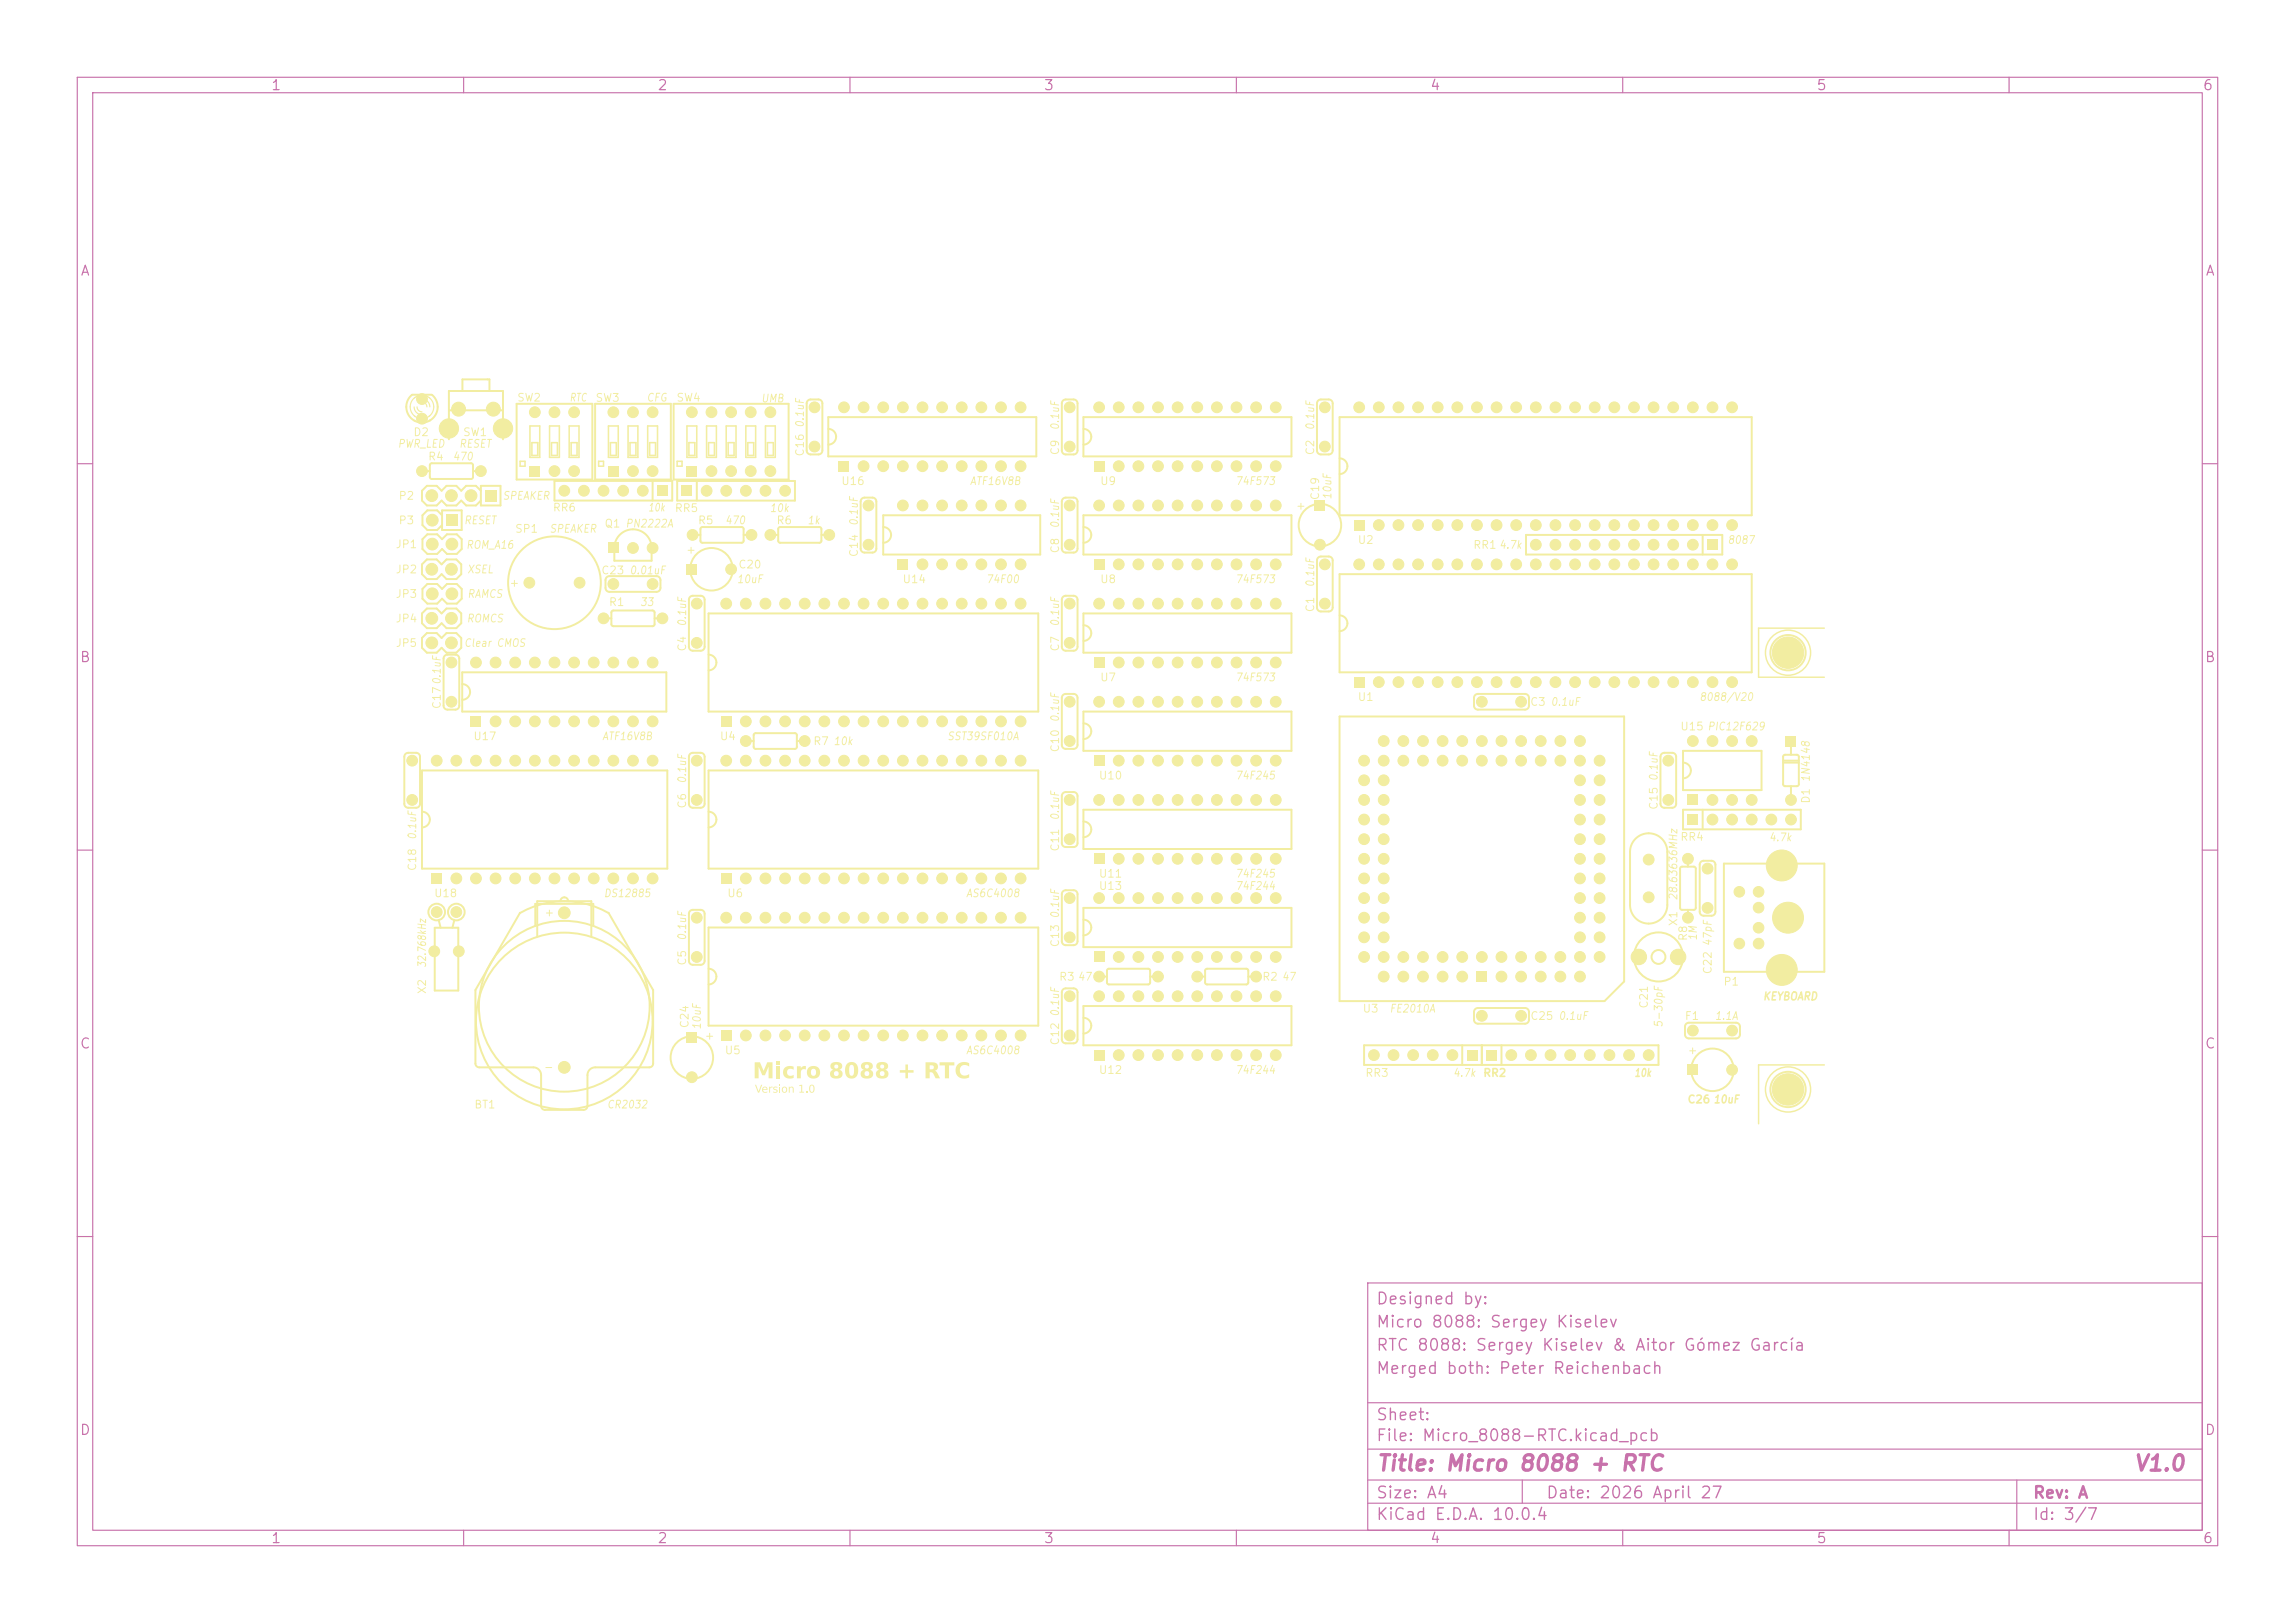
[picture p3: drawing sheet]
<svg xmlns="http://www.w3.org/2000/svg" width="297mm" height="210mm" viewBox="0 0 297 210" stroke-linecap="round" stroke-linejoin="round" font-family="sans-serif">
<defs><g id="words">
<g font-size="2" fill="#c872ab">
<text x="178" y="190.8">Title: Micro 8088 + RTC</text>
<text x="276" y="190.8">V1.0</text>
</g>
<g font-size="1.5" fill="#c872ab">
<text x="178" y="172.2">Micro 8088: Sergey Kiselev</text>
<text x="178" y="169.2">Designed by:</text>
<text x="178" y="178.2">Merged both: Peter Reichenbach</text>
<text x="178" y="175.2">RTC 8088: Sergey Kiselev &amp; Aitor Gómez García</text>
<text x="178" y="184.2">Sheet:</text>
<text x="178" y="186.9">File: Micro_8088-RTC.kicad_pcb</text>
<text x="178" y="197.1">KiCad E.D.A. 10.0.4</text>
<text x="178" y="194.3">Size: A4</text>
<text x="200" y="194.3">Date: 2026 April 27</text>
<text x="263" y="194.3">Rev: A</text>
<text x="263" y="197.1">Id: 3/7</text>
</g>
<g font-size="1.3" fill="#c872ab">
<text x="35" y="12">1</text>
<text x="85" y="12">2</text>
<text x="135" y="12">3</text>
<text x="185" y="12">4</text>
<text x="235" y="12">5</text>
<text x="285" y="12">6</text>
<text x="10.3" y="36">A</text>
<text x="285.4" y="36">A</text>
<text x="10.3" y="86">B</text>
<text x="285.3" y="86">B</text>
<text x="10.3" y="136">C</text>
<text x="285.3" y="136">C</text>
<text x="10.3" y="186">D</text>
<text x="285.3" y="186">D</text>
<text x="35" y="200">1</text>
<text x="85" y="200">2</text>
<text x="135" y="200">3</text>
<text x="185" y="200">4</text>
<text x="235" y="200">5</text>
<text x="285" y="200">6</text>
</g>
<g font-size="1" fill="#f2eda1">
<text x="66.9" y="52.2">SW2</text>
<text x="73.6" y="52.2">RTC</text>
<text x="77" y="52.2">SW3</text>
<text x="83.6" y="52.2">CFG</text>
<text x="87.5" y="52.2">SW4</text>
<text x="98.4" y="52.3">UMB</text>
<text x="51.4" y="58.2">PWR_LED</text>
<text x="53.4" y="56.7">D2</text>
<text x="55.3" y="59.8">R4</text>
<text x="58.5" y="59.8">470</text>
<text x="59.3" y="58.2">RESET</text>
<text x="59.8" y="56.7">SW1</text>
<text x="104.3" y="59.1" transform="rotate(-90 104.3 59.1)">C16</text>
<text x="104.3" y="55.4" transform="rotate(-90 104.3 55.4)">0.1uF</text>
<text x="137.3" y="59" transform="rotate(-90 137.3 59)">C9</text>
<text x="137.3" y="55.8" transform="rotate(-90 137.3 55.8)">0.1uF</text>
<text x="170.3" y="59" transform="rotate(-90 170.3 59)">C2</text>
<text x="170.3" y="55.8" transform="rotate(-90 170.3 55.8)">0.1uF</text>
<text x="51.5" y="64.9">P2</text>
<text x="65" y="64.9">SPEAKER</text>
<text x="108.8" y="63">U16</text>
<text x="125.4" y="63">ATF16V8B</text>
<text x="142.3" y="63">U9</text>
<text x="159.8" y="63">74F573</text>
<text x="171" y="64.8" transform="rotate(-90 171 64.8)">C19</text>
<text x="172.5" y="64.8" transform="rotate(-90 172.5 64.8)">10uF</text>
<text x="51.1" y="71.2">JP1</text>
<text x="51.5" y="68.1">P3</text>
<text x="60" y="68.1">RESET</text>
<text x="60.2" y="71.3">ROM_A16</text>
<text x="66.6" y="69.2">SP1</text>
<text x="71" y="69.2">SPEAKER</text>
<text x="71.5" y="66.4">RR6</text>
<text x="78.2" y="68.5">Q1 PN2222A</text>
<text x="83.8" y="66.4">10k</text>
<text x="87.2" y="66.5">RR5</text>
<text x="88.7" y="71.9">+</text>
<text x="90.2" y="68.1">R5</text>
<text x="93.7" y="68.1">470</text>
<text x="99.5" y="66.5">10k</text>
<text x="100.4" y="68.1">R6</text>
<text x="104.4" y="68.1">1k</text>
<text x="111.3" y="68.1" transform="rotate(-90 111.3 68.1)">0.1uF</text>
<text x="137.3" y="71.7" transform="rotate(-90 137.3 71.7)">C8</text>
<text x="137.3" y="68.5" transform="rotate(-90 137.3 68.5)">0.1uF</text>
<text x="169.1" y="66.2" transform="rotate(-90 169.1 66.2)">+</text>
<text x="175.6" y="70.6">U2</text>
<text x="190.6" y="71.3">RR1</text>
<text x="193.9" y="71.3">4.7k</text>
<text x="223.5" y="70.6">8087</text>
<text x="51.1" y="77.6">JP3</text>
<text x="51.1" y="74.4">JP2</text>
<text x="60.4" y="74.4">XSEL</text>
<text x="60.4" y="77.6">RAMCS</text>
<text x="65.8" y="76.2">+</text>
<text x="77.7" y="74.6">C23</text>
<text x="81.4" y="74.6">0.01uF</text>
<text x="95.3" y="75.7">10uF</text>
<text x="95.5" y="73.8">C20</text>
<text x="111.3" y="72.2" transform="rotate(-90 111.3 72.2)">C14</text>
<text x="116.7" y="75.7">U14</text>
<text x="127.5" y="75.7">74F00</text>
<text x="142.3" y="75.7">U8</text>
<text x="159.8" y="75.7">74F573</text>
<text x="170.3" y="76.1" transform="rotate(-90 170.3 76.1)">0.1uF</text>
<text x="51.1" y="80.8">JP4</text>
<text x="51.1" y="84">JP5</text>
<text x="60" y="84">Clear CMOS</text>
<text x="60.3" y="80.8">ROMCS</text>
<text x="78.7" y="78.7">R1</text>
<text x="82.7" y="78.7">33</text>
<text x="89" y="81.2" transform="rotate(-90 89 81.2)">0.1uF</text>
<text x="137.3" y="81.2" transform="rotate(-90 137.3 81.2)">0.1uF</text>
<text x="170.3" y="79.3" transform="rotate(-90 170.3 79.3)">C1</text>
<text x="89" y="84.4" transform="rotate(-90 89 84.4)">C4</text>
<text x="137.3" y="84.4" transform="rotate(-90 137.3 84.4)">C7</text>
<text x="142.3" y="88.4">U7</text>
<text x="159.8" y="88.4">74F573</text>
<text x="57.3" y="91.8" transform="rotate(-90 57.3 91.8)">C170.1uF</text>
<text x="137.3" y="93.5" transform="rotate(-90 137.3 93.5)">0.1uF</text>
<text x="175.6" y="90.9">U1</text>
<text x="197.9" y="91.6">C3</text>
<text x="200.6" y="91.6">0.1uF</text>
<text x="217.4" y="94.8">U15 PIC12F629</text>
<text x="219.8" y="90.9">8088/V20</text>
<text x="61.2" y="96">U17</text>
<text x="77.8" y="96">ATF16V8B</text>
<text x="89" y="101.5" transform="rotate(-90 89 101.5)">0.1uF</text>
<text x="93.1" y="96">U4</text>
<text x="105.2" y="96.7">R7</text>
<text x="107.8" y="96.7">10k</text>
<text x="122.5" y="96">SST39SF010A</text>
<text x="137.3" y="97.4" transform="rotate(-90 137.3 97.4)">C10</text>
<text x="142.1" y="101.1">U10</text>
<text x="159.8" y="101.1">74F245</text>
<text x="214.8" y="101.2" transform="rotate(-90 214.8 101.2)">0.1uF</text>
<text x="234.5" y="101.3" transform="rotate(-90 234.5 101.3)">1N4148</text>
<text x="89" y="104.7" transform="rotate(-90 89 104.7)">C6</text>
<text x="137.3" y="106.2" transform="rotate(-90 137.3 106.2)">0.1uF</text>
<text x="214.8" y="104.9" transform="rotate(-90 214.8 104.9)">C15</text>
<text x="234.5" y="104.1" transform="rotate(-90 234.5 104.1)">D1</text>
<text x="54.1" y="112.8" transform="rotate(-90 54.1 112.8)">C18</text>
<text x="54.1" y="108.8" transform="rotate(-90 54.1 108.8)">0.1uF</text>
<text x="137.3" y="110.3" transform="rotate(-90 137.3 110.3)">C11</text>
<text x="142.1" y="113.8">U11</text>
<text x="159.8" y="113.8">74F245</text>
<text x="217.4" y="109">RR4</text>
<text x="228.8" y="109.1">4.7k</text>
<text x="56.1" y="116.3">U18</text>
<text x="71.8" y="118.9" transform="rotate(-90 71.8 118.9)">+</text>
<text x="78" y="116.3">DS12885</text>
<text x="94" y="116.3">U6</text>
<text x="124.9" y="116.3">AS6C4008</text>
<text x="137.3" y="118.9" transform="rotate(-90 137.3 118.9)">0.1uF</text>
<text x="142.1" y="115.4">U13</text>
<text x="159.8" y="115.4">74F244</text>
<text x="217.3" y="119.9" transform="rotate(-90 217.3 119.9)">X1</text>
<text x="217.3" y="116.6" transform="rotate(-90 217.3 116.6)">28.63636MHz</text>
<text x="55.4" y="125.3" transform="rotate(-90 55.4 125.3)">32.768kHz</text>
<text x="89" y="125" transform="rotate(-90 89 125)">C5</text>
<text x="89" y="121.8" transform="rotate(-90 89 121.8)">0.1uF</text>
<text x="137.3" y="122.6" transform="rotate(-90 137.3 122.6)">C13</text>
<text x="218.6" y="121.8" transform="rotate(-90 218.6 121.8)">R8</text>
<text x="219.9" y="121.8" transform="rotate(-90 219.9 121.8)">1M</text>
<text x="221.8" y="122.5" transform="rotate(-90 221.8 122.5)">47pF</text>
<text x="55.4" y="128.7" transform="rotate(-90 55.4 128.7)">X2</text>
<text x="137" y="127.1">R3</text>
<text x="137.3" y="131.6" transform="rotate(-90 137.3 131.6)">0.1uF</text>
<text x="139.4" y="127.1">47</text>
<text x="163.3" y="127.1">R2</text>
<text x="165.8" y="127.1">47</text>
<text x="176.3" y="131.3">U3</text>
<text x="179.7" y="131.3">FE2010A</text>
<text x="213.5" y="130.6" transform="rotate(-90 213.5 130.6)">C21</text>
<text x="221.8" y="126.1" transform="rotate(-90 221.8 126.1)">C22</text>
<text x="223" y="127.8">P1</text>
<text x="228.1" y="129.7">KEYBOARD</text>
<text x="89.4" y="133.1" transform="rotate(-90 89.4 133.1)">C24</text>
<text x="90.9" y="133.3" transform="rotate(-90 90.9 133.3)">10uF</text>
<text x="92.5" y="134.8" transform="rotate(-90 92.5 134.8)">+</text>
<text x="93.7" y="136.7">U5</text>
<text x="124.9" y="136.7">AS6C4008</text>
<text x="137.3" y="135.3" transform="rotate(-90 137.3 135.3)">C12</text>
<text x="198" y="132.2">C25</text>
<text x="201.6" y="132.2">0.1uF</text>
<text x="215.4" y="133.1" transform="rotate(-90 215.4 133.1)">5-30pF</text>
<text x="218" y="132.2">F1</text>
<text x="218.3" y="136.7">+</text>
<text x="221.8" y="132.2">1.1A</text>
<text x="61.3" y="143.7">BT1</text>
<text x="70.3" y="138.8">-</text>
<text x="78.5" y="143.7">CR2032</text>
<text x="142.1" y="139.2">U12</text>
<text x="159.8" y="139.2">74F244</text>
<text x="176.6" y="139.6">RR3</text>
<text x="187.9" y="139.6">4.7k</text>
<text x="191.9" y="139.6">RR2</text>
<text x="211.4" y="139.6">10k</text>
<text x="218.3" y="143">C26</text>
<text x="221.7" y="143">10uF</text>
</g>
</g></defs>
<g fill="none" stroke="#c872ab" stroke-width=".15">
<path d="M10 10h277v190h-277zM12 12h273v186h-273zM60 10v2M110 10v2M160 10v2M210 10v2M260 10v2M10 60h2M285 60h2M10 110h2M285 110h2M10 160h2"/>
<path d="M177 166h108v32h-108zM285 160h2M60 198v2M110 198v2M160 198v2M177 194.5h108M177 191.5h108M177 187.5h108M177 181.5h108M197 191.5v3M210 198v2M260 198v2"/>
<path d="M261 191.5v6.5"/>
</g>
<g fill="none" stroke="#f2eda1" stroke-width=".19">
<path d="M236.1 81.3h-8.5v6.3h8.5M236.1 137.8h-8.5v7.6"/>
<circle cx="231.4" cy="84.5" r="2.92"/>
<circle cx="231.4" cy="141" r="2.92"/>
</g>
<g fill="#f2eda1">
<path d="M97.7 140.4h.1l.4 .8 .3-.8h.1l-.4 1h-.1z"/>
<path d="M98.7 140.7l.2-.1a.35 .35 0 0 1 .3 .1 .35 .35 0 0 1 .1 .3h-.6l.2 .3 .4-.1v.1l-.1 .1h-.3l-.2-.2-.1-.3h.6a.22 .22 0 0 0-.2-.2 .22 .22 0 0 0-.2 .2h-.2z"/>
<path d="M99.5 140.6h.2v.1l.3-.1v.1l-.3 .1v.6h-.2z"/>
<path d="M100.1 140.7l.1-.1a.29 .29 0 0 1 .4 .2l-.3-.1-.1 .1 .1 .1a.28 .28 0 0 1 .3 .3 .28 .28 0 0 1-.4 .2h-.1v-.2l.2 .1 .2-.1-.2-.1a.23 .23 0 0 1-.2-.2 .23 .23 0 0 1 0-.2z"/>
<path d="M100.8 140.6h.2v.8h-.2z"/>
<path d="M100.8 140.3h.2v.2h-.2z"/>
<path d="M101.3 140.7a.37 .37 0 0 1 .5 .1 .37 .37 0 0 1-.1 .5 .37 .37 0 0 1-.5-.1v-.2h.1a.25 .25 0 0 0 .3 .3 .25 .25 0 0 0 .1-.4l-.2-.2-.2 .3h-.1z"/>
<path d="M102.1 140.6h.1v.1l.3-.1a.27 .27 0 0 1 .2 .3v.5h-.1v-.5a.2 .2 0 0 0-.2-.2 .2 .2 0 0 0-.2 .3v.4h-.1z"/>
<path d="M103.4 140.4h.4v.9h.2v.1h-.5v-.1h.2v-.8h-.3z"/>
<path d="M104.3 141.2h.2v.2h-.2z"/>
<path d="M104.8 140.4h.1a.43 .43 0 0 1 .5 .1 .43 .43 0 0 1 0 .5 .37 .37 0 0 1-.4 .4 .37 .37 0 0 1-.3-.5h.1a.26 .26 0 0 0 .1 .3 .26 .26 0 0 0 .3 0l.1-.3a.26 .26 0 0 0-.1-.3 .26 .26 0 0 0-.3-.1l-.1 .4h-.1z"/>
<path d="M97.7 137.5h.6l.5 1.1 .5-1.1h.7v2h-.5v-1.5l-.5 1.1h-.3l-.5-1.1v1.5h-.5z"/>
<path d="M100.5 138h.5v1.5h-.5z"/>
<path d="M100.5 137.4h.5v.4h-.5z"/>
<path d="M101.6 138.1a1.15 1.15 0 0 1 1.1-.1v.4a.49 .49 0 0 0-.7 0 .49 .49 0 0 0 0 .7 .49 .49 0 0 0 .7 0v.4a.88 .88 0 0 1-1.2-.2 .88 .88 0 0 1 .1-1.2z"/>
<path d="M103.1 138h.5v.2a.59 .59 0 0 1 .7-.3v.5a.42 .42 0 0 0-.5 0 .42 .42 0 0 0-.2 .4v.7h-.5z"/>
<path d="M104.6 138.1a.86 .86 0 0 1 1.4 .2 .86 .86 0 0 1-.5 1.3 .86 .86 0 0 1-1.1-.9h.5a.35 .35 0 0 0 .4 .5 .35 .35 0 0 0 .3-.5 .35 .35 0 0 0-.3-.4 .35 .35 0 0 0-.4 .4h-.5l.1-.2z"/>
<path d="M107.6 137.6a.95 .95 0 0 1 1.4 .2v.4l-.4 .2a.6 .6 0 0 1 .4 .8 .6 .6 0 0 1-.8 .4 .65 .65 0 0 1-.8-.7h.5a.32 .32 0 0 0 .5 .3 .32 .32 0 0 0 0-.5 .32 .32 0 0 0-.5 .1v.1h-.5l.1-.3 .3-.2-.2-.2-.1-.2h.5a.27 .27 0 0 0 .4 .2 .27 .27 0 0 0 0-.4 .27 .27 0 0 0-.4 .1v.1h-.5z"/>
<path d="M109.7 137.6a.87 .87 0 0 1 1-.1 .87 .87 0 0 1 .4 1 .88 .88 0 0 1-.9 1.1 .88 .88 0 0 1-.8-1.1h.5v.3a.32 .32 0 0 0 .1 .3 .32 .32 0 0 0 .4 0 1.17 1.17 0 0 0-.1-1.3h-.2l-.1 .1-.1 .6h-.5v-.6z"/>
<path d="M111.5 137.6a.95 .95 0 0 1 1.4 .2v.4l-.3 .2a.6 .6 0 0 1 .4 .8 .6 .6 0 0 1-.8 .4 .65 .65 0 0 1-.8-.7h.5a.32 .32 0 0 0 .4 .3 .32 .32 0 0 0 .1-.5 .32 .32 0 0 0-.5 .1v.1h-.5l.1-.3 .3-.2-.3-.2-.1-.2h.5a.27 .27 0 0 0 .4 .2 .27 .27 0 0 0 .1-.4 .27 .27 0 0 0-.5 .1v.1h-.5z"/>
<path d="M113.5 137.6a.95 .95 0 0 1 1.4 .2v.4l-.3 .2a.6 .6 0 0 1 .3 .8 .6 .6 0 0 1-.7 .4 .65 .65 0 0 1-.8-.7h.5a.32 .32 0 0 0 .4 .3 .32 .32 0 0 0 .1-.5 .32 .32 0 0 0-.5 .1v.1h-.5l.1-.3 .3-.2-.3-.2-.1-.2h.5a.27 .27 0 0 0 .4 .2 .27 .27 0 0 0 0-.4 .27 .27 0 0 0-.4 .1v.1h-.5z"/>
<path d="M117.2 137.7h.3v.8h.7v.3h-.7v.7h-.3v-.7h-.8v-.3h.8z"/>
<path d="M119.8 137.5h.8a.58 .58 0 0 1 .8 .3 .58 .58 0 0 1-.4 .8l.3 .2 .3 .7h-.5l-.4-.7-.2-.1h-.2v.8h-.5v-1.1h.7a.27 .27 0 0 0 .4-.3 .27 .27 0 0 0-.4-.3h-.2v.6h-.5z"/>
<path d="M121.6 137.5h1.9v.4h-.7v1.6h-.5v-1.6h-.7z"/>
<path d="M124 137.7a1.32 1.32 0 0 1 1.4-.1v.4a.7 .7 0 0 0-1 0 .7 .7 0 0 0 0 1 .7 .7 0 0 0 1 0v.4a1.13 1.13 0 0 1-1.5-.2 1.13 1.13 0 0 1 .1-1.5z"/>
</g>
<g fill="none" stroke="#f2eda1" stroke-width=".25">
<path d="M53.3 51.1a2.03 2.03 0 0 0-.3 2.7 2.03 2.03 0 0 0 2.7 .6M53.3 51.1h2.6M55.9 51.1a2.03 2.03 0 0 1-.3 3.3M58.1 56.8v-6.2h7v6.2M58.1 53.1h7M59.8 50.6v-1.5h3.5v1.5M66.9 52.3h9.8v9.8h-9.8zM77 52.3h9.8v9.8h-9.8zM87.2 52.3h14.9v9.8h-14.9zM104.5 51.8l.4-.1h1a.51 .51 0 0 1 .5 .5v6.1a.51 .51 0 0 1-.5 .5h-1a.51 .51 0 0 1-.5-.5v-6.1zM107.2 55.5a1.02 1.02 0 0 1 1 1 1.02 1.02 0 0 1-1 1M107.2 54h26.9v5.1h-26.9z"/>
<path d="M137.6 51.8l.3-.1h1a.51 .51 0 0 1 .5 .5v6.1a.51 .51 0 0 1-.5 .5h-1a.51 .51 0 0 1-.5-.5v-6.1zM140.2 55.5a1.02 1.02 0 0 1 1 1 1.02 1.02 0 0 1-1 1M140.2 54h26.9v5.1h-26.9zM170.6 51.8l.3-.1h1.1a.51 .51 0 0 1 .5 .5v6.1a.51 .51 0 0 1-.5 .5h-1.1a.51 .51 0 0 1-.5-.5v-6.1zM173.4 59.3a1.02 1.02 0 0 1 1 1 1.02 1.02 0 0 1-1 1M173.4 54h53.3v12.7h-53.3zM54.6 61h1M54.7 69.8l.6-.7h1.3l.6 .7 .6-.7h1.3l.6 .7v1.2l-.6 .7h-1.3l-.6-.7-.6 .7h-1.3l-.6-.7zM55.2 72.4h1.3l.6 .6 .7-.6h1.3l.6 .6v1.3l-.6 .6h-1.3l-.7-.6-.6 .6h-1.3l-.6-.6v-1.3zM55.2 78.7h1.3l.6 .7 .7-.7h1.3l.6 .7v1.2l-.6 .7h-1.3l-.7-.7-.6 .7h-1.3l-.6-.7v-1.2zM55.3 75.6h1.3l.6 .6 .6-.6h1.3l.6 .6v1.3l-.6 .6h-1.3l-.6-.6-.6 .6h-1.3l-.6-.6v-1.3zM55.7 60l.2-.1 5.1 .1 .2 .2v1.6l-.2 .2h-5.2l-.2-.3v-1.5z"/>
<path d="M57.2 66.7l-.6-.7h-1.3l-.6 .7v1.2l.6 .7h1.3l.6-.7M57.2 66h2.5v2.6h-2.5zM61.2 61h1M62.2 63.5l-.6-.6h-1.3l-.6 .6-.6-.6h-1.3l-.7 .6-.6-.6h-1.3l-.6 .6v1.3l.6 .6h1.3l.6-.6 .7 .6h1.3l.6-.6 .6 .6h1.3l.6-.6M62.2 62.9h2.6v2.5h-2.6zM71.8 62.2h15.2v2.6h-15.2zM78.5 74.7l.4-.2h6.1a.51 .51 0 0 1 .5 .6v1a.51 .51 0 0 1-.5 .5h-6.1a.51 .51 0 0 1-.5-.5v-1.1zM79.2 79.1l.2-.1h5.1l.2 .2v1.7l-.2 .1h-5.2l-.2-.2v-1.6zM80.2 69.2a2.41 2.41 0 0 1 2.6-.5 2.41 2.41 0 0 1 1.5 2.2v1.7h-4.8v-1.7a2.41 2.41 0 0 1 .7-1.7zM84.5 62.2v2.6M87.6 62.2h15.3v2.6h-15.3zM89.3 77.2l.3-.1h1.1a.51 .51 0 0 1 .5 .5v6.1a.51 .51 0 0 1-.5 .5h-1a.51 .51 0 0 1-.5-.5v-6.1z"/>
<path d="M89.6 69.2h1M90.2 62.2v2.6M90.7 68.3l.2-.1h5.2l.1 .2v1.7l-.2 .1h-5.2l-.2-.2v-1.5zM91.7 79.4h42.7v12.7h-42.7zM96.2 69.2h1.1M99.7 69.2h1M100.8 68.3l.2-.1h5.1l.2 .2v1.7l-.3 .1h-5.1l-.2-.2v-1.5zM106.3 69.2h1M111.5 64.5l.3-.1h1.1a.51 .51 0 0 1 .5 .5v6.1a.51 .51 0 0 1-.5 .5h-1a.51 .51 0 0 1-.5-.5v-6.1zM114.3 68.2a1.02 1.02 0 0 1 1 1 1.02 1.02 0 0 1-1 1M114.3 66.7h20.3v5.1h-20.3zM137.6 77.2l.3-.1h1a.51 .51 0 0 1 .5 .5v6.1a.51 .51 0 0 1-.5 .5h-1a.51 .51 0 0 1-.5-.5v-6.1z"/>
<path d="M137.6 64.5l.3-.1h1a.51 .51 0 0 1 .5 .5v6.1a.51 .51 0 0 1-.5 .5h-1a.51 .51 0 0 1-.5-.5v-6.1zM140.2 68.2a1.02 1.02 0 0 1 1 1 1.02 1.02 0 0 1-1 1M140.2 66.7h26.9v5.1h-26.9zM140.2 79.4h26.9v5.1h-26.9zM170.6 72.2l.3-.2h1.1a.51 .51 0 0 1 .5 .5v6.1a.51 .51 0 0 1-.5 .5h-1.1a.51 .51 0 0 1-.5-.5v-6.1zM173.4 79.6a1.02 1.02 0 0 1 1 1 1.02 1.02 0 0 1-1 1.1M173.4 74.3h53.3v12.7h-53.3zM197.5 69.2h25.4v2.6h-25.4zM220.3 69.2v2.6M52.5 97.6l.3-.2h1a.51 .51 0 0 1 .6 .5v6.1a.51 .51 0 0 1-.6 .5h-1a.51 .51 0 0 1-.5-.5v-6.1zM54.6 99.7h31.8v12.7h-31.8zM55.2 81.9h1.3l.6 .7 .7-.7h1.3l.6 .7v1.2l-.6 .7h-1.3l-.7-.7-.6 .7h-1.3l-.6-.7v-1.2z"/>
<path d="M57.6 84.9l.3-.2h1a.51 .51 0 0 1 .5 .5v6.1a.51 .51 0 0 1-.5 .5h-1a.51 .51 0 0 1-.5-.5v-6.1zM59.8 88.5a1.02 1.02 0 0 1 1 1 1.02 1.02 0 0 1-1 1.1M59.8 87h26.4v5.1h-26.4zM78.1 80h1M84.7 80h1M89.3 97.6l.3-.2h1.1a.51 .51 0 0 1 .5 .5v6.1a.51 .51 0 0 1-.5 .5h-1a.51 .51 0 0 1-.5-.5v-6.1zM91.7 84.7a1.02 1.02 0 0 1 1 1 1.02 1.02 0 0 1-1 1M91.7 99.7h42.7v12.7h-42.7zM96.5 95.9h1M97.6 94.9h.2h5.2l.1 .2v1.6l-.2 .2h-5.2l-.2-.2v-1.6zM103.1 95.9h1M137.6 89.9l.3-.1h1a.51 .51 0 0 1 .5 .5v6.1a.51 .51 0 0 1-.5 .5h-1a.51 .51 0 0 1-.5-.5v-6.1z"/>
<path d="M140.2 80.9a1.02 1.02 0 0 1 1 1 1.02 1.02 0 0 1-1 1M140.2 93.6a1.02 1.02 0 0 1 1 1 1.02 1.02 0 0 1-1 1M140.2 92.1h26.9v5.1h-26.9zM173.4 92.7h36.8v34.3l-2.6 2.5h-34.2zM190.9 89.9l.4-.1h6.1a.51 .51 0 0 1 .5 .5v1a.51 .51 0 0 1-.5 .5h-6.1a.51 .51 0 0 1-.5-.5v-1zM215 97.6l.3-.2h1.1a.51 .51 0 0 1 .5 .5v6.1a.51 .51 0 0 1-.5 .5h-1a.51 .51 0 0 1-.5-.5v-6.1zM217.8 98.7a1.02 1.02 0 0 1 1 1 1.02 1.02 0 0 1-1 1M217.8 97.2h10.2v5h-10.2zM230.8 98.4h2M230.8 98.7h2M230.8 97.7h.2h1.5l.3 .1v3.7l-.2 .2h-1.6l-.2-.1v-3.7zM231.8 95.9v1.8"/>
<path d="M54.6 105a1.02 1.02 0 0 1 1 1 1.02 1.02 0 0 1-1 1.1M56.8 119l.2 1M58.8 119l-.3 1M67.3 118.2a11.5 11.5 0 0 1 11.5 0M67.3 118.1l-5.8 10v9.5a.5 .5 0 0 0 .5 .5h7a1 1 0 0 1 1 1v4a.5 .5 0 0 0 .5 .5h5a.5 .5 0 0 0 .5-.5v-4a1 1 0 0 1 1-1h7a.5 .5 0 0 0 .5-.5v-9.5l-5.7-10M69.3 119.8v-2.8h7.5v2.8M72.5 116.6a.5 .5 0 0 1 .5-.5 .5 .5 0 0 1 .5 .5M89.3 117.9l.3-.2h1.1a.51 .51 0 0 1 .5 .5v6.1a.51 .51 0 0 1-.5 .5h-1a.51 .51 0 0 1-.5-.5v-6.1zM91.7 105a1.02 1.02 0 0 1 1 1 1.02 1.02 0 0 1-1 1.1M137.6 102.6l.3-.1h1a.51 .51 0 0 1 .5 .5v6.1a.51 .51 0 0 1-.5 .5h-1a.51 .51 0 0 1-.5-.5v-6.1zM137.6 115.3l.3-.1h1a.51 .51 0 0 1 .5 .5v6.1a.51 .51 0 0 1-.5 .5h-1a.51 .51 0 0 1-.5-.5v-6.1zM140.2 119a1.02 1.02 0 0 1 1 1 1.02 1.02 0 0 1-1 1"/>
<path d="M140.2 117.5h26.9v5.1h-26.9zM140.2 106.3a1.02 1.02 0 0 1 1 1 1.02 1.02 0 0 1-1 1M140.2 104.8h26.9v5.1h-26.9zM211.7 108.5a2.41 2.41 0 0 1 2.6-.5 2.41 2.41 0 0 1 1.5 2.2v6.9a2.41 2.41 0 0 1-2.4 2.4 2.41 2.41 0 0 1-2.5-2.4v-6.9a2.41 2.41 0 0 1 .8-1.7zM217.5 112.2l.2-.1h1.5l.2 .2 .1 5.2-.2 .2h-1.6l-.3-.1v-5.2zM217.8 104.8h15.2v2.5h-15.2zM218.4 111.1v1M218.4 117.7v1M220.1 111.5l.3-.1h1.1a.51 .51 0 0 1 .5 .5v6.1a.51 .51 0 0 1-.5 .5h-1a.51 .51 0 0 1-.5-.5v-6.1zM220.3 104.8v2.5M223.1 111.7h13v14h-13zM231.8 101.7v1.6"/>
<path d="M56.3 120h3v8.2h-3zM69.5 121.2v-4.6h7v4.6M91.7 125.3a1.02 1.02 0 0 1 1 1.1 1.02 1.02 0 0 1-1 1M91.7 120h42.7v12.7h-42.7zM137.6 128l.3-.1h1a.51 .51 0 0 1 .5 .5v6.1a.51 .51 0 0 1-.5 .5h-1a.51 .51 0 0 1-.5-.5v-6.1zM140.2 131.7a1.02 1.02 0 0 1 1 1 1.02 1.02 0 0 1-1 1M140.2 130.2h26.9v5.1h-26.9zM142.2 126.4h1.1M143.3 125.4l.2-.1 5.2 .1 .1 .2v1.6l-.2 .2h-5.2l-.1-.3v-1.5zM148.8 126.4h1.1M154.9 126.4h1.1M156 125.4l.2-.1 5.2 .1 .1 .2v1.6l-.2 .2h-5.2l-.1-.3v-1.5z"/>
<path d="M161.5 126.4h1.1M176.5 135.3h38.1v2.5h-38.1zM189.2 135.3v2.5M190.9 130.6l.4-.2h6.1a.51 .51 0 0 1 .5 .5v1.1a.51 .51 0 0 1-.5 .5h-6.1a.51 .51 0 0 1-.5-.5v-1.1zM191.8 135.3v2.5M194.3 135.3v2.5M218.2 132.5l.4-.2h6.1a.51 .51 0 0 1 .5 .5v1.1a.51 .51 0 0 1-.5 .5h-6.1a.51 .51 0 0 1-.5-.5v-1.1z"/>
<circle cx="71.8" cy="75.4" r="6"/>
<circle cx="92.1" cy="73.7" r="2.75"/>
<circle cx="170.8" cy="67.9" r="2.75"/>
<circle cx="231.4" cy="84.5" r="2.29"/>
<circle cx="56.5" cy="118" r="1.08"/>
<circle cx="59.1" cy="118" r="1.08"/>
<circle cx="73" cy="132.1" r="11.4"/>
<circle cx="73" cy="130.2" r="11"/>
<circle cx="89.5" cy="136.8" r="2.75"/>
<circle cx="214.6" cy="123.8" r=".9"/>
<circle cx="214.6" cy="123.8" r="3.2"/>
<circle cx="221.6" cy="138.4" r="2.75"/>
<circle cx="231.4" cy="141" r="2.29"/>
</g>
<path d="M53.6 52.7a1.02 1.02 0 0 0 1 1M53.7 51.4a1.52 1.52 0 0 0 0 2.5M54 52.7a.63 .63 0 0 0 .6 .6M54.6 51.6a1.02 1.02 0 0 1 1 1.1M54.6 52a.64 .64 0 0 1 .6 .7M55.5 51.4a1.52 1.52 0 0 1 0 2.5M55.6 51.5a1.53 1.53 0 0 0-2 0M55.6 53.8a1.53 1.53 0 0 1-2 0" fill="none" stroke="#f2eda1" stroke-width=".15"/>
<g fill="none" stroke="#f2eda1" stroke-width=".2">
<path d="M67.3 59.7h.6v.6h-.6zM68.6 55.1h1.2v4.1h-1.2zM69.6 57.3h-.8v1.6h.8M71.1 55.1h1.3v4.1h-1.3zM71.4 57.3h.7v1.6h-.7zM73.7 55.1h1.2v4.1h-1.2zM73.9 57.3h.8v1.6h-.8zM77.5 59.7h.6v.6h-.6zM78.7 55.1h1.3v4.1h-1.3zM79 57.3h.8v1.6h-.8zM81.3 55.1h1.2v4.1h-1.2zM81.5 57.3h.8v1.6h-.8z"/>
<path d="M83.8 55.1h1.3v4.1h-1.3zM84.1 57.3h.7v1.6h-.7zM87.6 59.7h.7v.6h-.7zM88.9 55.1h1.3v4.1h-1.3zM89.2 57.3h.7v1.6h-.7zM91.4 55.1h1.3v4.1h-1.3zM91.7 57.3h.8v1.6h-.8zM94 55.1h1.2v4.1h-1.2zM94.2 57.3h.8v1.6h-.8zM96.5 55.1h1.3v4.1h-1.3zM96.8 57.3h.7v1.6h-.7zM99.1 55.1h1.2v4.1h-1.2z"/>
<path d="M99.3 57.3h.8v1.6h-.8z"/>
</g>
<path d="M69.6 57.3v1.6" fill="none" stroke="#f2eda1" stroke-width=".22"/>
<g fill="#f2eda1" stroke="#f2eda1" stroke-width=".13">
<circle cx="171.4" cy="73" r=".7"/>
<circle cx="171.4" cy="78.1" r=".7"/>
<circle cx="171.4" cy="52.7" r=".7"/>
<circle cx="171.4" cy="57.8" r=".7"/>
<circle cx="191.8" cy="90.8" r=".7"/>
<circle cx="196.8" cy="90.8" r=".7"/>
<circle cx="90.2" cy="78.1" r=".7"/>
<circle cx="90.2" cy="83.2" r=".7"/>
<circle cx="90.2" cy="118.7" r=".7"/>
<circle cx="90.2" cy="123.8" r=".7"/>
<circle cx="90.2" cy="98.4" r=".7"/>
<circle cx="90.2" cy="103.5" r=".7"/>
<circle cx="138.4" cy="78.1" r=".7"/>
<circle cx="138.4" cy="83.2" r=".7"/>
<circle cx="138.4" cy="65.4" r=".7"/>
<circle cx="138.4" cy="70.5" r=".7"/>
<circle cx="138.4" cy="90.8" r=".7"/>
<circle cx="138.4" cy="95.9" r=".7"/>
<circle cx="138.4" cy="103.5" r=".7"/>
<circle cx="138.4" cy="108.6" r=".7"/>
<circle cx="138.4" cy="128.9" r=".7"/>
<circle cx="138.4" cy="134" r=".7"/>
<circle cx="138.4" cy="116.2" r=".7"/>
<circle cx="138.4" cy="121.3" r=".7"/>
<circle cx="112.4" cy="65.4" r=".7"/>
<circle cx="112.4" cy="70.5" r=".7"/>
<circle cx="215.9" cy="103.5" r=".7"/>
<circle cx="215.9" cy="98.4" r=".7"/>
</g>
<path d="M88.8 133.6h1.4v1.4h-1.4z" fill="#f2eda1"/>
<circle cx="89.5" cy="139.4" r=".7" fill="#f2eda1" stroke="#f2eda1" stroke-width=".13"/>
<path d="M170.1 64.7h1.4v1.4h-1.4z" fill="#f2eda1"/>
<circle cx="170.8" cy="70.5" r=".7" fill="#f2eda1" stroke="#f2eda1" stroke-width=".13"/>
<path d="M88.8 73h1.4v1.4h-1.4z" fill="#f2eda1"/>
<g fill="#f2eda1" stroke="#f2eda1" stroke-width=".13">
<circle cx="94.6" cy="73.7" r=".7"/>
<circle cx="212.1" cy="123.8" r="1"/>
<circle cx="217.2" cy="123.8" r="1"/>
<circle cx="221" cy="112.4" r=".7"/>
<circle cx="221" cy="117.5" r=".7"/>
<circle cx="84.5" cy="75.6" r=".7"/>
<circle cx="79.4" cy="75.6" r=".7"/>
</g>
<path d="M231.1 95.2h1.4v1.4h-1.4z" fill="#f2eda1"/>
<g fill="#f2eda1" stroke="#f2eda1" stroke-width=".13">
<circle cx="231.8" cy="103.5" r=".7"/>
<circle cx="54.6" cy="51.6" r=".7"/>
<circle cx="54.6" cy="54.2" r=".7"/>
<circle cx="231.4" cy="84.5" r="2.03"/>
<circle cx="231.4" cy="141" r="2.03"/>
<circle cx="227.6" cy="117.4" r=".69"/>
<circle cx="227.6" cy="120" r=".69"/>
<circle cx="227.6" cy="115.4" r=".69"/>
<circle cx="227.6" cy="122.1" r=".69"/>
<circle cx="225.1" cy="115.4" r=".69"/>
<circle cx="225.1" cy="122.1" r=".69"/>
<circle cx="230.6" cy="112" r="2"/>
<circle cx="231.4" cy="118.7" r="2"/>
<circle cx="230.6" cy="125.5" r="2"/>
</g>
<path d="M62.7 63.4h1.6v1.5h-1.6z" fill="#f2eda1"/>
<g fill="#f2eda1" stroke="#f2eda1" stroke-width=".13">
<circle cx="61" cy="64.1" r=".76"/>
<circle cx="58.4" cy="64.1" r=".76"/>
<circle cx="55.9" cy="64.1" r=".76"/>
</g>
<path d="M57.7 66.5h1.5v1.6h-1.5z" fill="#f2eda1"/>
<circle cx="55.9" cy="67.3" r=".76" fill="#f2eda1" stroke="#f2eda1" stroke-width=".13"/>
<path d="M78.7 70.2h1.4v1.4h-1.4z" fill="#f2eda1"/>
<g fill="#f2eda1" stroke="#f2eda1" stroke-width=".13">
<circle cx="81.9" cy="70.9" r=".7"/>
<circle cx="84.5" cy="70.9" r=".7"/>
<circle cx="78.1" cy="80" r=".7"/>
<circle cx="85.7" cy="80" r=".7"/>
<circle cx="154.9" cy="126.4" r=".7"/>
<circle cx="162.6" cy="126.4" r=".7"/>
<circle cx="142.2" cy="126.4" r=".7"/>
<circle cx="149.9" cy="126.4" r=".7"/>
<circle cx="62.2" cy="61" r=".7"/>
<circle cx="54.6" cy="61" r=".7"/>
<circle cx="89.6" cy="69.2" r=".7"/>
<circle cx="97.2" cy="69.2" r=".7"/>
<circle cx="99.7" cy="69.2" r=".7"/>
<circle cx="107.3" cy="69.2" r=".7"/>
<circle cx="104.1" cy="95.9" r=".7"/>
<circle cx="96.5" cy="95.9" r=".7"/>
</g>
<path d="M220.9 69.8h1.4v1.4h-1.4z" fill="#f2eda1"/>
<g fill="#f2eda1" stroke="#f2eda1" stroke-width=".13">
<circle cx="219.1" cy="70.5" r=".7"/>
<circle cx="216.5" cy="70.5" r=".7"/>
<circle cx="214" cy="70.5" r=".7"/>
<circle cx="211.5" cy="70.5" r=".7"/>
<circle cx="208.9" cy="70.5" r=".7"/>
<circle cx="206.4" cy="70.5" r=".7"/>
<circle cx="203.8" cy="70.5" r=".7"/>
<circle cx="201.3" cy="70.5" r=".7"/>
<circle cx="198.8" cy="70.5" r=".7"/>
</g>
<path d="M192.3 135.8h1.4v1.4h-1.4z" fill="#f2eda1"/>
<g fill="#f2eda1" stroke="#f2eda1" stroke-width=".13">
<circle cx="195.6" cy="136.5" r=".7"/>
<circle cx="198.1" cy="136.5" r=".7"/>
<circle cx="200.7" cy="136.5" r=".7"/>
<circle cx="203.2" cy="136.5" r=".7"/>
<circle cx="205.7" cy="136.5" r=".7"/>
<circle cx="208.3" cy="136.5" r=".7"/>
<circle cx="210.8" cy="136.5" r=".7"/>
<circle cx="213.4" cy="136.5" r=".7"/>
<circle cx="75" cy="75.4" r=".7"/>
<circle cx="68.5" cy="75.4" r=".7"/>
<circle cx="63.8" cy="52.9" r=".9"/>
<circle cx="59.3" cy="52.9" r=".9"/>
<circle cx="58.1" cy="55.4" r="1.25"/>
<circle cx="65.1" cy="55.4" r="1.25"/>
</g>
<path d="M175.2 87.6h1.4v1.4h-1.4z" fill="#f2eda1"/>
<g fill="#f2eda1" stroke="#f2eda1" stroke-width=".13">
<circle cx="178.4" cy="88.3" r=".7"/>
<circle cx="181" cy="88.3" r=".7"/>
<circle cx="183.5" cy="88.3" r=".7"/>
<circle cx="186.1" cy="88.3" r=".7"/>
<circle cx="188.6" cy="88.3" r=".7"/>
<circle cx="191.1" cy="88.3" r=".7"/>
<circle cx="193.7" cy="88.3" r=".7"/>
<circle cx="196.2" cy="88.3" r=".7"/>
<circle cx="198.8" cy="88.3" r=".7"/>
<circle cx="201.3" cy="88.3" r=".7"/>
<circle cx="203.8" cy="88.3" r=".7"/>
<circle cx="206.4" cy="88.3" r=".7"/>
<circle cx="208.9" cy="88.3" r=".7"/>
<circle cx="211.5" cy="88.3" r=".7"/>
<circle cx="214" cy="88.3" r=".7"/>
<circle cx="216.5" cy="88.3" r=".7"/>
<circle cx="219.1" cy="88.3" r=".7"/>
<circle cx="221.6" cy="88.3" r=".7"/>
<circle cx="224.2" cy="88.3" r=".7"/>
<circle cx="224.2" cy="73" r=".7"/>
<circle cx="221.6" cy="73" r=".7"/>
<circle cx="219.1" cy="73" r=".7"/>
<circle cx="216.5" cy="73" r=".7"/>
<circle cx="214" cy="73" r=".7"/>
<circle cx="211.5" cy="73" r=".7"/>
<circle cx="208.9" cy="73" r=".7"/>
<circle cx="206.4" cy="73" r=".7"/>
<circle cx="203.8" cy="73" r=".7"/>
<circle cx="201.3" cy="73" r=".7"/>
<circle cx="198.8" cy="73" r=".7"/>
<circle cx="196.2" cy="73" r=".7"/>
<circle cx="193.7" cy="73" r=".7"/>
<circle cx="191.1" cy="73" r=".7"/>
<circle cx="188.6" cy="73" r=".7"/>
<circle cx="186.1" cy="73" r=".7"/>
<circle cx="183.5" cy="73" r=".7"/>
<circle cx="181" cy="73" r=".7"/>
<circle cx="178.4" cy="73" r=".7"/>
<circle cx="175.9" cy="73" r=".7"/>
</g>
<path d="M175.2 67.2h1.4v1.4h-1.4z" fill="#f2eda1"/>
<g fill="#f2eda1" stroke="#f2eda1" stroke-width=".13">
<circle cx="178.4" cy="67.9" r=".7"/>
<circle cx="181" cy="67.9" r=".7"/>
<circle cx="183.5" cy="67.9" r=".7"/>
<circle cx="186.1" cy="67.9" r=".7"/>
<circle cx="188.6" cy="67.9" r=".7"/>
<circle cx="191.1" cy="67.9" r=".7"/>
<circle cx="193.7" cy="67.9" r=".7"/>
<circle cx="196.2" cy="67.9" r=".7"/>
<circle cx="198.8" cy="67.9" r=".7"/>
<circle cx="201.3" cy="67.9" r=".7"/>
<circle cx="203.8" cy="67.9" r=".7"/>
<circle cx="206.4" cy="67.9" r=".7"/>
<circle cx="208.9" cy="67.9" r=".7"/>
<circle cx="211.5" cy="67.9" r=".7"/>
<circle cx="214" cy="67.9" r=".7"/>
<circle cx="216.5" cy="67.9" r=".7"/>
<circle cx="219.1" cy="67.9" r=".7"/>
<circle cx="221.6" cy="67.9" r=".7"/>
<circle cx="224.2" cy="67.9" r=".7"/>
<circle cx="224.2" cy="52.7" r=".7"/>
<circle cx="221.6" cy="52.7" r=".7"/>
<circle cx="219.1" cy="52.7" r=".7"/>
<circle cx="216.5" cy="52.7" r=".7"/>
<circle cx="214" cy="52.7" r=".7"/>
<circle cx="211.5" cy="52.7" r=".7"/>
<circle cx="208.9" cy="52.7" r=".7"/>
<circle cx="206.4" cy="52.7" r=".7"/>
<circle cx="203.8" cy="52.7" r=".7"/>
<circle cx="201.3" cy="52.7" r=".7"/>
<circle cx="198.8" cy="52.7" r=".7"/>
<circle cx="196.2" cy="52.7" r=".7"/>
<circle cx="193.7" cy="52.7" r=".7"/>
<circle cx="191.1" cy="52.7" r=".7"/>
<circle cx="188.6" cy="52.7" r=".7"/>
<circle cx="186.1" cy="52.7" r=".7"/>
<circle cx="183.5" cy="52.7" r=".7"/>
<circle cx="181" cy="52.7" r=".7"/>
<circle cx="178.4" cy="52.7" r=".7"/>
<circle cx="175.9" cy="52.7" r=".7"/>
</g>
<path d="M191.1 125.7h1.4v1.4h-1.4z" fill="#f2eda1"/>
<g fill="#f2eda1" stroke="#f2eda1" stroke-width=".13">
<circle cx="191.8" cy="123.8" r=".7"/>
<circle cx="194.3" cy="126.4" r=".7"/>
<circle cx="194.3" cy="123.8" r=".7"/>
<circle cx="196.8" cy="126.4" r=".7"/>
<circle cx="196.8" cy="123.8" r=".7"/>
<circle cx="199.4" cy="126.4" r=".7"/>
<circle cx="199.4" cy="123.8" r=".7"/>
<circle cx="201.9" cy="126.4" r=".7"/>
<circle cx="201.9" cy="123.8" r=".7"/>
<circle cx="204.5" cy="126.4" r=".7"/>
<circle cx="207" cy="123.8" r=".7"/>
<circle cx="204.5" cy="123.8" r=".7"/>
<circle cx="207" cy="121.3" r=".7"/>
<circle cx="204.5" cy="121.3" r=".7"/>
<circle cx="207" cy="118.7" r=".7"/>
<circle cx="204.5" cy="118.7" r=".7"/>
<circle cx="207" cy="116.2" r=".7"/>
<circle cx="204.5" cy="116.2" r=".7"/>
<circle cx="207" cy="113.7" r=".7"/>
<circle cx="204.5" cy="113.7" r=".7"/>
<circle cx="207" cy="111.1" r=".7"/>
<circle cx="204.5" cy="111.1" r=".7"/>
<circle cx="207" cy="108.6" r=".7"/>
<circle cx="204.5" cy="108.6" r=".7"/>
<circle cx="207" cy="106" r=".7"/>
<circle cx="204.5" cy="106" r=".7"/>
<circle cx="207" cy="103.5" r=".7"/>
<circle cx="204.5" cy="103.5" r=".7"/>
<circle cx="207" cy="101" r=".7"/>
<circle cx="204.5" cy="101" r=".7"/>
<circle cx="207" cy="98.4" r=".7"/>
<circle cx="204.5" cy="95.9" r=".7"/>
<circle cx="204.5" cy="98.4" r=".7"/>
<circle cx="201.9" cy="95.9" r=".7"/>
<circle cx="201.9" cy="98.4" r=".7"/>
<circle cx="199.4" cy="95.9" r=".7"/>
<circle cx="199.4" cy="98.4" r=".7"/>
<circle cx="196.8" cy="95.9" r=".7"/>
<circle cx="196.8" cy="98.4" r=".7"/>
<circle cx="194.3" cy="95.9" r=".7"/>
<circle cx="194.3" cy="98.4" r=".7"/>
<circle cx="191.8" cy="95.9" r=".7"/>
<circle cx="191.8" cy="98.4" r=".7"/>
<circle cx="189.2" cy="95.9" r=".7"/>
<circle cx="189.2" cy="98.4" r=".7"/>
<circle cx="186.7" cy="95.9" r=".7"/>
<circle cx="186.7" cy="98.4" r=".7"/>
<circle cx="184.1" cy="95.9" r=".7"/>
<circle cx="184.1" cy="98.4" r=".7"/>
<circle cx="181.6" cy="95.9" r=".7"/>
<circle cx="181.6" cy="98.4" r=".7"/>
<circle cx="179.1" cy="95.9" r=".7"/>
<circle cx="176.5" cy="98.4" r=".7"/>
<circle cx="179.1" cy="98.4" r=".7"/>
<circle cx="176.5" cy="101" r=".7"/>
<circle cx="179.1" cy="101" r=".7"/>
<circle cx="176.5" cy="103.5" r=".7"/>
<circle cx="179.1" cy="103.5" r=".7"/>
<circle cx="176.5" cy="106" r=".7"/>
<circle cx="179.1" cy="106" r=".7"/>
<circle cx="176.5" cy="108.6" r=".7"/>
<circle cx="179.1" cy="108.6" r=".7"/>
<circle cx="176.5" cy="111.1" r=".7"/>
<circle cx="179.1" cy="111.1" r=".7"/>
<circle cx="176.5" cy="113.7" r=".7"/>
<circle cx="179.1" cy="113.7" r=".7"/>
<circle cx="176.5" cy="116.2" r=".7"/>
<circle cx="179.1" cy="116.2" r=".7"/>
<circle cx="176.5" cy="118.7" r=".7"/>
<circle cx="179.1" cy="118.7" r=".7"/>
<circle cx="176.5" cy="121.3" r=".7"/>
<circle cx="179.1" cy="121.3" r=".7"/>
<circle cx="176.5" cy="123.8" r=".7"/>
<circle cx="179.1" cy="126.4" r=".7"/>
<circle cx="179.1" cy="123.8" r=".7"/>
<circle cx="181.6" cy="126.4" r=".7"/>
<circle cx="181.6" cy="123.8" r=".7"/>
<circle cx="184.1" cy="126.4" r=".7"/>
<circle cx="184.1" cy="123.8" r=".7"/>
<circle cx="186.7" cy="126.4" r=".7"/>
<circle cx="186.7" cy="123.8" r=".7"/>
<circle cx="189.2" cy="126.4" r=".7"/>
<circle cx="189.2" cy="123.8" r=".7"/>
</g>
<path d="M93.3 133.3h1.4v1.4h-1.4z" fill="#f2eda1"/>
<g fill="#f2eda1" stroke="#f2eda1" stroke-width=".13">
<circle cx="96.5" cy="134" r=".7"/>
<circle cx="99.1" cy="134" r=".7"/>
<circle cx="101.6" cy="134" r=".7"/>
<circle cx="104.1" cy="134" r=".7"/>
<circle cx="106.7" cy="134" r=".7"/>
<circle cx="109.2" cy="134" r=".7"/>
<circle cx="111.8" cy="134" r=".7"/>
<circle cx="114.3" cy="134" r=".7"/>
<circle cx="116.8" cy="134" r=".7"/>
<circle cx="119.4" cy="134" r=".7"/>
<circle cx="121.9" cy="134" r=".7"/>
<circle cx="124.5" cy="134" r=".7"/>
<circle cx="127" cy="134" r=".7"/>
<circle cx="129.5" cy="134" r=".7"/>
<circle cx="132.1" cy="134" r=".7"/>
<circle cx="132.1" cy="118.7" r=".7"/>
<circle cx="129.5" cy="118.7" r=".7"/>
<circle cx="127" cy="118.7" r=".7"/>
<circle cx="124.5" cy="118.7" r=".7"/>
<circle cx="121.9" cy="118.7" r=".7"/>
<circle cx="119.4" cy="118.7" r=".7"/>
<circle cx="116.8" cy="118.7" r=".7"/>
<circle cx="114.3" cy="118.7" r=".7"/>
<circle cx="111.8" cy="118.7" r=".7"/>
<circle cx="109.2" cy="118.7" r=".7"/>
<circle cx="106.7" cy="118.7" r=".7"/>
<circle cx="104.1" cy="118.7" r=".7"/>
<circle cx="101.6" cy="118.7" r=".7"/>
<circle cx="99.1" cy="118.7" r=".7"/>
<circle cx="96.5" cy="118.7" r=".7"/>
<circle cx="94" cy="118.7" r=".7"/>
</g>
<path d="M93.3 113h1.4v1.4h-1.4z" fill="#f2eda1"/>
<g fill="#f2eda1" stroke="#f2eda1" stroke-width=".13">
<circle cx="96.5" cy="113.7" r=".7"/>
<circle cx="99.1" cy="113.7" r=".7"/>
<circle cx="101.6" cy="113.7" r=".7"/>
<circle cx="104.1" cy="113.7" r=".7"/>
<circle cx="106.7" cy="113.7" r=".7"/>
<circle cx="109.2" cy="113.7" r=".7"/>
<circle cx="111.8" cy="113.7" r=".7"/>
<circle cx="114.3" cy="113.7" r=".7"/>
<circle cx="116.8" cy="113.7" r=".7"/>
<circle cx="119.4" cy="113.7" r=".7"/>
<circle cx="121.9" cy="113.7" r=".7"/>
<circle cx="124.5" cy="113.7" r=".7"/>
<circle cx="127" cy="113.7" r=".7"/>
<circle cx="129.5" cy="113.7" r=".7"/>
<circle cx="132.1" cy="113.7" r=".7"/>
<circle cx="132.1" cy="98.4" r=".7"/>
<circle cx="129.5" cy="98.4" r=".7"/>
<circle cx="127" cy="98.4" r=".7"/>
<circle cx="124.5" cy="98.4" r=".7"/>
<circle cx="121.9" cy="98.4" r=".7"/>
<circle cx="119.4" cy="98.4" r=".7"/>
<circle cx="116.8" cy="98.4" r=".7"/>
<circle cx="114.3" cy="98.4" r=".7"/>
<circle cx="111.8" cy="98.4" r=".7"/>
<circle cx="109.2" cy="98.4" r=".7"/>
<circle cx="106.7" cy="98.4" r=".7"/>
<circle cx="104.1" cy="98.4" r=".7"/>
<circle cx="101.6" cy="98.4" r=".7"/>
<circle cx="99.1" cy="98.4" r=".7"/>
<circle cx="96.5" cy="98.4" r=".7"/>
<circle cx="94" cy="98.4" r=".7"/>
</g>
<path d="M141.5 85h1.4v1.4h-1.4z" fill="#f2eda1"/>
<g fill="#f2eda1" stroke="#f2eda1" stroke-width=".13">
<circle cx="144.8" cy="85.7" r=".7"/>
<circle cx="147.3" cy="85.7" r=".7"/>
<circle cx="149.9" cy="85.7" r=".7"/>
<circle cx="152.4" cy="85.7" r=".7"/>
<circle cx="154.9" cy="85.7" r=".7"/>
<circle cx="157.5" cy="85.7" r=".7"/>
<circle cx="160" cy="85.7" r=".7"/>
<circle cx="162.6" cy="85.7" r=".7"/>
<circle cx="165.1" cy="85.7" r=".7"/>
<circle cx="165.1" cy="78.1" r=".7"/>
<circle cx="162.6" cy="78.1" r=".7"/>
<circle cx="160" cy="78.1" r=".7"/>
<circle cx="157.5" cy="78.1" r=".7"/>
<circle cx="154.9" cy="78.1" r=".7"/>
<circle cx="152.4" cy="78.1" r=".7"/>
<circle cx="149.9" cy="78.1" r=".7"/>
<circle cx="147.3" cy="78.1" r=".7"/>
<circle cx="144.8" cy="78.1" r=".7"/>
<circle cx="142.2" cy="78.1" r=".7"/>
</g>
<path d="M141.5 72.3h1.4v1.4h-1.4z" fill="#f2eda1"/>
<g fill="#f2eda1" stroke="#f2eda1" stroke-width=".13">
<circle cx="144.8" cy="73" r=".7"/>
<circle cx="147.3" cy="73" r=".7"/>
<circle cx="149.9" cy="73" r=".7"/>
<circle cx="152.4" cy="73" r=".7"/>
<circle cx="154.9" cy="73" r=".7"/>
<circle cx="157.5" cy="73" r=".7"/>
<circle cx="160" cy="73" r=".7"/>
<circle cx="162.6" cy="73" r=".7"/>
<circle cx="165.1" cy="73" r=".7"/>
<circle cx="165.1" cy="65.4" r=".7"/>
<circle cx="162.6" cy="65.4" r=".7"/>
<circle cx="160" cy="65.4" r=".7"/>
<circle cx="157.5" cy="65.4" r=".7"/>
<circle cx="154.9" cy="65.4" r=".7"/>
<circle cx="152.4" cy="65.4" r=".7"/>
<circle cx="149.9" cy="65.4" r=".7"/>
<circle cx="147.3" cy="65.4" r=".7"/>
<circle cx="144.8" cy="65.4" r=".7"/>
<circle cx="142.2" cy="65.4" r=".7"/>
</g>
<path d="M141.5 97.7h1.4v1.4h-1.4z" fill="#f2eda1"/>
<g fill="#f2eda1" stroke="#f2eda1" stroke-width=".13">
<circle cx="144.8" cy="98.4" r=".7"/>
<circle cx="147.3" cy="98.4" r=".7"/>
<circle cx="149.9" cy="98.4" r=".7"/>
<circle cx="152.4" cy="98.4" r=".7"/>
<circle cx="154.9" cy="98.4" r=".7"/>
<circle cx="157.5" cy="98.4" r=".7"/>
<circle cx="160" cy="98.4" r=".7"/>
<circle cx="162.6" cy="98.4" r=".7"/>
<circle cx="165.1" cy="98.4" r=".7"/>
<circle cx="165.1" cy="90.8" r=".7"/>
<circle cx="162.6" cy="90.8" r=".7"/>
<circle cx="160" cy="90.8" r=".7"/>
<circle cx="157.5" cy="90.8" r=".7"/>
<circle cx="154.9" cy="90.8" r=".7"/>
<circle cx="152.4" cy="90.8" r=".7"/>
<circle cx="149.9" cy="90.8" r=".7"/>
<circle cx="147.3" cy="90.8" r=".7"/>
<circle cx="144.8" cy="90.8" r=".7"/>
<circle cx="142.2" cy="90.8" r=".7"/>
</g>
<path d="M141.5 110.4h1.4v1.4h-1.4z" fill="#f2eda1"/>
<g fill="#f2eda1" stroke="#f2eda1" stroke-width=".13">
<circle cx="144.8" cy="111.1" r=".7"/>
<circle cx="147.3" cy="111.1" r=".7"/>
<circle cx="149.9" cy="111.1" r=".7"/>
<circle cx="152.4" cy="111.1" r=".7"/>
<circle cx="154.9" cy="111.1" r=".7"/>
<circle cx="157.5" cy="111.1" r=".7"/>
<circle cx="160" cy="111.1" r=".7"/>
<circle cx="162.6" cy="111.1" r=".7"/>
<circle cx="165.1" cy="111.1" r=".7"/>
<circle cx="165.1" cy="103.5" r=".7"/>
<circle cx="162.6" cy="103.5" r=".7"/>
<circle cx="160" cy="103.5" r=".7"/>
<circle cx="157.5" cy="103.5" r=".7"/>
<circle cx="154.9" cy="103.5" r=".7"/>
<circle cx="152.4" cy="103.5" r=".7"/>
<circle cx="149.9" cy="103.5" r=".7"/>
<circle cx="147.3" cy="103.5" r=".7"/>
<circle cx="144.8" cy="103.5" r=".7"/>
<circle cx="142.2" cy="103.5" r=".7"/>
</g>
<path d="M141.5 135.8h1.4v1.4h-1.4z" fill="#f2eda1"/>
<g fill="#f2eda1" stroke="#f2eda1" stroke-width=".13">
<circle cx="144.8" cy="136.5" r=".7"/>
<circle cx="147.3" cy="136.5" r=".7"/>
<circle cx="149.9" cy="136.5" r=".7"/>
<circle cx="152.4" cy="136.5" r=".7"/>
<circle cx="154.9" cy="136.5" r=".7"/>
<circle cx="157.5" cy="136.5" r=".7"/>
<circle cx="160" cy="136.5" r=".7"/>
<circle cx="162.6" cy="136.5" r=".7"/>
<circle cx="165.1" cy="136.5" r=".7"/>
<circle cx="165.1" cy="128.9" r=".7"/>
<circle cx="162.6" cy="128.9" r=".7"/>
<circle cx="160" cy="128.9" r=".7"/>
<circle cx="157.5" cy="128.9" r=".7"/>
<circle cx="154.9" cy="128.9" r=".7"/>
<circle cx="152.4" cy="128.9" r=".7"/>
<circle cx="149.9" cy="128.9" r=".7"/>
<circle cx="147.3" cy="128.9" r=".7"/>
<circle cx="144.8" cy="128.9" r=".7"/>
<circle cx="142.2" cy="128.9" r=".7"/>
</g>
<path d="M141.5 123.1h1.4v1.4h-1.4z" fill="#f2eda1"/>
<g fill="#f2eda1" stroke="#f2eda1" stroke-width=".13">
<circle cx="144.8" cy="123.8" r=".7"/>
<circle cx="147.3" cy="123.8" r=".7"/>
<circle cx="149.9" cy="123.8" r=".7"/>
<circle cx="152.4" cy="123.8" r=".7"/>
<circle cx="154.9" cy="123.8" r=".7"/>
<circle cx="157.5" cy="123.8" r=".7"/>
<circle cx="160" cy="123.8" r=".7"/>
<circle cx="162.6" cy="123.8" r=".7"/>
<circle cx="165.1" cy="123.8" r=".7"/>
<circle cx="165.1" cy="116.2" r=".7"/>
<circle cx="162.6" cy="116.2" r=".7"/>
<circle cx="160" cy="116.2" r=".7"/>
<circle cx="157.5" cy="116.2" r=".7"/>
<circle cx="154.9" cy="116.2" r=".7"/>
<circle cx="152.4" cy="116.2" r=".7"/>
<circle cx="149.9" cy="116.2" r=".7"/>
<circle cx="147.3" cy="116.2" r=".7"/>
<circle cx="144.8" cy="116.2" r=".7"/>
<circle cx="142.2" cy="116.2" r=".7"/>
</g>
<path d="M116.1 72.3h1.4v1.4h-1.4z" fill="#f2eda1"/>
<g fill="#f2eda1" stroke="#f2eda1" stroke-width=".13">
<circle cx="119.4" cy="73" r=".7"/>
<circle cx="121.9" cy="73" r=".7"/>
<circle cx="124.5" cy="73" r=".7"/>
<circle cx="127" cy="73" r=".7"/>
<circle cx="129.5" cy="73" r=".7"/>
<circle cx="132.1" cy="73" r=".7"/>
<circle cx="132.1" cy="65.4" r=".7"/>
<circle cx="129.5" cy="65.4" r=".7"/>
<circle cx="127" cy="65.4" r=".7"/>
<circle cx="124.5" cy="65.4" r=".7"/>
<circle cx="121.9" cy="65.4" r=".7"/>
<circle cx="119.4" cy="65.4" r=".7"/>
<circle cx="116.8" cy="65.4" r=".7"/>
</g>
<path d="M218.4 102.8h1.4v1.4h-1.4z" fill="#f2eda1"/>
<g fill="#f2eda1" stroke="#f2eda1" stroke-width=".13">
<circle cx="221.6" cy="103.5" r=".7"/>
<circle cx="224.2" cy="103.5" r=".7"/>
<circle cx="226.7" cy="103.5" r=".7"/>
<circle cx="226.7" cy="95.9" r=".7"/>
<circle cx="224.2" cy="95.9" r=".7"/>
<circle cx="221.6" cy="95.9" r=".7"/>
<circle cx="219.1" cy="95.9" r=".7"/>
<circle cx="213.4" cy="116.1" r=".7"/>
<circle cx="213.4" cy="111.2" r=".7"/>
<circle cx="191.8" cy="131.4" r=".7"/>
<circle cx="196.8" cy="131.4" r=".7"/>
</g>
<path d="M189.8 135.8h1.4v1.4h-1.4z" fill="#f2eda1"/>
<g fill="#f2eda1" stroke="#f2eda1" stroke-width=".13">
<circle cx="188" cy="136.5" r=".7"/>
<circle cx="185.4" cy="136.5" r=".7"/>
<circle cx="182.9" cy="136.5" r=".7"/>
<circle cx="180.3" cy="136.5" r=".7"/>
<circle cx="177.8" cy="136.5" r=".7"/>
</g>
<path d="M218.4 105.3h1.4v1.4h-1.4z" fill="#f2eda1"/>
<g fill="#f2eda1" stroke="#f2eda1" stroke-width=".13">
<circle cx="221.6" cy="106" r=".7"/>
<circle cx="224.2" cy="106" r=".7"/>
<circle cx="226.7" cy="106" r=".7"/>
<circle cx="229.2" cy="106" r=".7"/>
<circle cx="231.8" cy="106" r=".7"/>
<circle cx="138.4" cy="52.7" r=".7"/>
<circle cx="138.4" cy="57.8" r=".7"/>
</g>
<path d="M141.5 59.6h1.4v1.4h-1.4z" fill="#f2eda1"/>
<g fill="#f2eda1" stroke="#f2eda1" stroke-width=".13">
<circle cx="144.8" cy="60.3" r=".7"/>
<circle cx="147.3" cy="60.3" r=".7"/>
<circle cx="149.9" cy="60.3" r=".7"/>
<circle cx="152.4" cy="60.3" r=".7"/>
<circle cx="154.9" cy="60.3" r=".7"/>
<circle cx="157.5" cy="60.3" r=".7"/>
<circle cx="160" cy="60.3" r=".7"/>
<circle cx="162.6" cy="60.3" r=".7"/>
<circle cx="165.1" cy="60.3" r=".7"/>
<circle cx="165.1" cy="52.7" r=".7"/>
<circle cx="162.6" cy="52.7" r=".7"/>
<circle cx="160" cy="52.7" r=".7"/>
<circle cx="157.5" cy="52.7" r=".7"/>
<circle cx="154.9" cy="52.7" r=".7"/>
<circle cx="152.4" cy="52.7" r=".7"/>
<circle cx="149.9" cy="52.7" r=".7"/>
<circle cx="147.3" cy="52.7" r=".7"/>
<circle cx="144.8" cy="52.7" r=".7"/>
<circle cx="142.2" cy="52.7" r=".7"/>
</g>
<path d="M108.5 59.6h1.4v1.4h-1.4z" fill="#f2eda1"/>
<g fill="#f2eda1" stroke="#f2eda1" stroke-width=".13">
<circle cx="111.8" cy="60.3" r=".7"/>
<circle cx="114.3" cy="60.3" r=".7"/>
<circle cx="116.8" cy="60.3" r=".7"/>
<circle cx="119.4" cy="60.3" r=".7"/>
<circle cx="121.9" cy="60.3" r=".7"/>
<circle cx="124.5" cy="60.3" r=".7"/>
<circle cx="127" cy="60.3" r=".7"/>
<circle cx="129.5" cy="60.3" r=".7"/>
<circle cx="132.1" cy="60.3" r=".7"/>
<circle cx="132.1" cy="52.7" r=".7"/>
<circle cx="129.5" cy="52.7" r=".7"/>
<circle cx="127" cy="52.7" r=".7"/>
<circle cx="124.5" cy="52.7" r=".7"/>
<circle cx="121.9" cy="52.7" r=".7"/>
<circle cx="119.4" cy="52.7" r=".7"/>
<circle cx="116.8" cy="52.7" r=".7"/>
<circle cx="114.3" cy="52.7" r=".7"/>
<circle cx="111.8" cy="52.7" r=".7"/>
<circle cx="109.2" cy="52.7" r=".7"/>
</g>
<path d="M88.2 62.8h1.4v1.4h-1.4z" fill="#f2eda1"/>
<g fill="#f2eda1" stroke="#f2eda1" stroke-width=".13">
<circle cx="91.4" cy="63.5" r=".7"/>
<circle cx="94" cy="63.5" r=".7"/>
<circle cx="96.5" cy="63.5" r=".7"/>
<circle cx="99.1" cy="63.5" r=".7"/>
<circle cx="101.6" cy="63.5" r=".7"/>
<circle cx="105.4" cy="52.7" r=".7"/>
<circle cx="105.4" cy="57.8" r=".7"/>
<circle cx="224.2" cy="133.3" r=".7"/>
<circle cx="219.1" cy="133.3" r=".7"/>
</g>
<path d="M78.7 60.3h1.4v1.4h-1.4z" fill="#f2eda1"/>
<g fill="#f2eda1" stroke="#f2eda1" stroke-width=".13">
<circle cx="81.9" cy="61" r=".7"/>
<circle cx="84.5" cy="61" r=".7"/>
<circle cx="84.5" cy="53.3" r=".7"/>
<circle cx="81.9" cy="53.3" r=".7"/>
<circle cx="79.4" cy="53.3" r=".7"/>
</g>
<path d="M88.8 60.3h1.4v1.4h-1.4z" fill="#f2eda1"/>
<g fill="#f2eda1" stroke="#f2eda1" stroke-width=".13">
<circle cx="92.1" cy="61" r=".7"/>
<circle cx="94.6" cy="61" r=".7"/>
<circle cx="97.2" cy="61" r=".7"/>
<circle cx="99.7" cy="61" r=".7"/>
<circle cx="99.7" cy="53.3" r=".7"/>
<circle cx="97.2" cy="53.3" r=".7"/>
<circle cx="94.6" cy="53.3" r=".7"/>
<circle cx="92.1" cy="53.3" r=".7"/>
<circle cx="89.5" cy="53.3" r=".7"/>
<circle cx="58.5" cy="76.8" r=".76"/>
<circle cx="55.9" cy="76.8" r=".76"/>
<circle cx="55.9" cy="73.7" r=".76"/>
<circle cx="58.4" cy="73.7" r=".76"/>
</g>
<path d="M93.3 92.6h1.4v1.4h-1.4z" fill="#f2eda1"/>
<g fill="#f2eda1" stroke="#f2eda1" stroke-width=".13">
<circle cx="96.5" cy="93.3" r=".7"/>
<circle cx="99.1" cy="93.3" r=".7"/>
<circle cx="101.6" cy="93.3" r=".7"/>
<circle cx="104.1" cy="93.3" r=".7"/>
<circle cx="106.7" cy="93.3" r=".7"/>
<circle cx="109.2" cy="93.3" r=".7"/>
<circle cx="111.8" cy="93.3" r=".7"/>
<circle cx="114.3" cy="93.3" r=".7"/>
<circle cx="116.8" cy="93.3" r=".7"/>
<circle cx="119.4" cy="93.3" r=".7"/>
<circle cx="121.9" cy="93.3" r=".7"/>
<circle cx="124.5" cy="93.3" r=".7"/>
<circle cx="127" cy="93.3" r=".7"/>
<circle cx="129.5" cy="93.3" r=".7"/>
<circle cx="132.1" cy="93.3" r=".7"/>
<circle cx="132.1" cy="78.1" r=".7"/>
<circle cx="129.5" cy="78.1" r=".7"/>
<circle cx="127" cy="78.1" r=".7"/>
<circle cx="124.5" cy="78.1" r=".7"/>
<circle cx="121.9" cy="78.1" r=".7"/>
<circle cx="119.4" cy="78.1" r=".7"/>
<circle cx="116.8" cy="78.1" r=".7"/>
<circle cx="114.3" cy="78.1" r=".7"/>
<circle cx="111.8" cy="78.1" r=".7"/>
<circle cx="109.2" cy="78.1" r=".7"/>
<circle cx="106.7" cy="78.1" r=".7"/>
<circle cx="104.1" cy="78.1" r=".7"/>
<circle cx="101.6" cy="78.1" r=".7"/>
<circle cx="99.1" cy="78.1" r=".7"/>
<circle cx="96.5" cy="78.1" r=".7"/>
<circle cx="94" cy="78.1" r=".7"/>
<circle cx="218.4" cy="111.1" r=".7"/>
<circle cx="218.4" cy="118.7" r=".7"/>
<circle cx="58.5" cy="70.4" r=".76"/>
<circle cx="55.9" cy="70.4" r=".76"/>
<circle cx="55.9" cy="80" r=".76"/>
<circle cx="58.4" cy="80" r=".76"/>
<circle cx="53.3" cy="98.4" r=".7"/>
<circle cx="53.3" cy="103.5" r=".7"/>
</g>
<path d="M60.9 92.6h1.4v1.4h-1.4z" fill="#f2eda1"/>
<g fill="#f2eda1" stroke="#f2eda1" stroke-width=".13">
<circle cx="64.1" cy="93.3" r=".7"/>
<circle cx="66.7" cy="93.3" r=".7"/>
<circle cx="69.2" cy="93.3" r=".7"/>
<circle cx="71.8" cy="93.3" r=".7"/>
<circle cx="74.3" cy="93.3" r=".7"/>
<circle cx="76.8" cy="93.3" r=".7"/>
<circle cx="79.4" cy="93.3" r=".7"/>
<circle cx="81.9" cy="93.3" r=".7"/>
<circle cx="84.5" cy="93.3" r=".7"/>
<circle cx="84.5" cy="85.7" r=".7"/>
<circle cx="81.9" cy="85.7" r=".7"/>
<circle cx="79.4" cy="85.7" r=".7"/>
<circle cx="76.8" cy="85.7" r=".7"/>
<circle cx="74.3" cy="85.7" r=".7"/>
<circle cx="71.8" cy="85.7" r=".7"/>
<circle cx="69.2" cy="85.7" r=".7"/>
<circle cx="66.7" cy="85.7" r=".7"/>
<circle cx="64.1" cy="85.7" r=".7"/>
<circle cx="61.6" cy="85.7" r=".7"/>
</g>
<path d="M68.5 60.3h1.4v1.4h-1.4z" fill="#f2eda1"/>
<g fill="#f2eda1" stroke="#f2eda1" stroke-width=".13">
<circle cx="71.8" cy="61" r=".7"/>
<circle cx="74.3" cy="61" r=".7"/>
<circle cx="74.3" cy="53.3" r=".7"/>
<circle cx="71.8" cy="53.3" r=".7"/>
<circle cx="69.2" cy="53.3" r=".7"/>
</g>
<path d="M85 62.8h1.4v1.4h-1.4z" fill="#f2eda1"/>
<g fill="#f2eda1" stroke="#f2eda1" stroke-width=".13">
<circle cx="83.2" cy="63.5" r=".7"/>
<circle cx="80.6" cy="63.5" r=".7"/>
<circle cx="78.1" cy="63.5" r=".7"/>
<circle cx="75.6" cy="63.5" r=".7"/>
<circle cx="73" cy="63.5" r=".7"/>
</g>
<path d="M218.4 137.7h1.4v1.4h-1.4z" fill="#f2eda1"/>
<g fill="#f2eda1" stroke="#f2eda1" stroke-width=".13">
<circle cx="224.2" cy="138.4" r=".7"/>
<circle cx="58.4" cy="83.2" r=".76"/>
<circle cx="55.9" cy="83.2" r=".76"/>
<circle cx="58.4" cy="85.7" r=".7"/>
<circle cx="58.4" cy="90.8" r=".7"/>
<circle cx="73" cy="118.1" r=".76"/>
<circle cx="73" cy="138.1" r=".76"/>
</g>
<path d="M55.8 113h1.4v1.4h-1.4z" fill="#f2eda1"/>
<g fill="#f2eda1" stroke="#f2eda1" stroke-width=".13">
<circle cx="59.1" cy="113.7" r=".7"/>
<circle cx="61.6" cy="113.7" r=".7"/>
<circle cx="64.1" cy="113.7" r=".7"/>
<circle cx="66.7" cy="113.7" r=".7"/>
<circle cx="69.2" cy="113.7" r=".7"/>
<circle cx="71.8" cy="113.7" r=".7"/>
<circle cx="74.3" cy="113.7" r=".7"/>
<circle cx="76.8" cy="113.7" r=".7"/>
<circle cx="79.4" cy="113.7" r=".7"/>
<circle cx="81.9" cy="113.7" r=".7"/>
<circle cx="84.5" cy="113.7" r=".7"/>
<circle cx="84.5" cy="98.4" r=".7"/>
<circle cx="81.9" cy="98.4" r=".7"/>
<circle cx="79.4" cy="98.4" r=".7"/>
<circle cx="76.8" cy="98.4" r=".7"/>
<circle cx="74.3" cy="98.4" r=".7"/>
<circle cx="71.8" cy="98.4" r=".7"/>
<circle cx="69.2" cy="98.4" r=".7"/>
<circle cx="66.7" cy="98.4" r=".7"/>
<circle cx="64.1" cy="98.4" r=".7"/>
<circle cx="61.6" cy="98.4" r=".7"/>
<circle cx="59.1" cy="98.4" r=".7"/>
<circle cx="56.5" cy="98.4" r=".7"/>
<circle cx="56.5" cy="118" r=".7"/>
<circle cx="59.1" cy="118" r=".7"/>
<circle cx="56.2" cy="123.1" r=".7"/>
<circle cx="59.4" cy="123.1" r=".7"/>
</g>
<use href="#words"/>
</svg>
